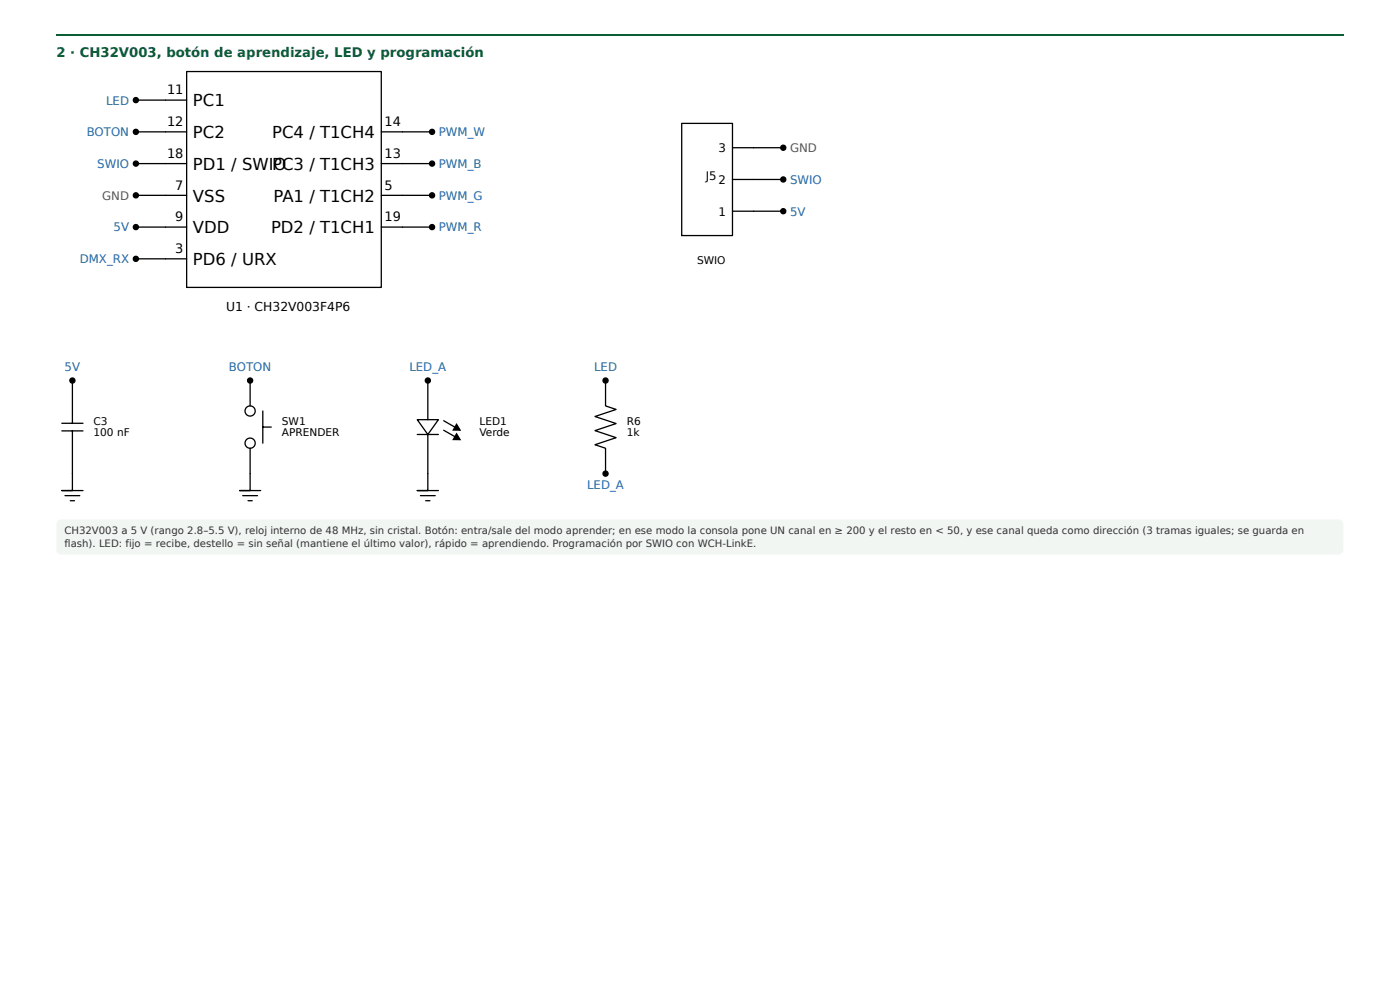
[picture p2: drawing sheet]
<svg xmlns="http://www.w3.org/2000/svg" width="420mm" height="297mm" viewBox="0 0 420 297" stroke-linecap="round" stroke-linejoin="round" font-family="sans-serif">
<defs><g id="words">
<g font-size="4.9">
<text x="57.9" y="31.9">PC1</text>
<text x="57.9" y="41.4">PC2</text>
<text x="81.7" y="41.4">PC4 / T1CH4</text>
<text x="57.9" y="50.9">PD1 / SWIPC3 / T1CH3</text>
<text x="82.1" y="50.9">O</text>
<text x="57.9" y="60.5">VSS</text>
<text x="82.1" y="60.5">PA1 / T1CH2</text>
<text x="57.9" y="70">VDD</text>
<text x="81.4" y="70">PD2 / T1CH1</text>
<text x="57.9" y="79.5">PD6 / URX</text>
</g>
<text font-size="4" fill="#0b5d36" x="16.9" y="17.2">2 · CH32V003, botón de aprendizaje, LED y programación</text>
<g font-size="3.9">
<text x="50.1" y="28.3">11</text>
<text x="50.1" y="37.8">12</text>
<text x="115.4" y="37.8">14</text>
<text x="50.1" y="47.3">18</text>
<text x="115.4" y="47.3">13</text>
<text x="52.6" y="56.9">7</text>
<text x="115.4" y="56.9">5</text>
<text x="52.6" y="66.4">9</text>
<text x="115.4" y="66.4">19</text>
<text x="52.6" y="75.9">3</text>
</g>
<text font-size="3.7" x="67.8" y="93.3">U1 · CH32V003F4P6</text>
<g font-size="3.5" fill="#1a5fb4">
<text x="31.8" y="31.4">LED</text>
<text x="26" y="40.9">BOTON</text>
<text x="131.7" y="40.9">PWM_W</text>
<text x="29.2" y="50.4">SWIO</text>
<text x="131.7" y="50.4">PWM_B</text>
<text x="131.7" y="59.9">PWM_G</text>
<text x="237.1" y="55.2">SWIO</text>
<text x="237.1" y="64.7">5V</text>
<text x="34.1" y="69.5">5V</text>
<text x="131.7" y="69.5">PWM_R</text>
<text x="23.9" y="79">DMX_RX</text>
<text x="19.4" y="111.3">5V</text>
<text x="68.7" y="111.3">BOTON</text>
<text x="122.9" y="111.3">LED_A</text>
<text x="178.3" y="111.3">LED</text>
<text x="176.2" y="146.8">LED_A</text>
</g>
<g font-size="3.5">
<text x="215.7" y="45.7">3</text>
<text x="211.9" y="53.9">J5</text>
<text x="215.7" y="55.2">2</text>
<text x="215.7" y="64.7">1</text>
</g>
<g font-size="3.5" fill="#555">
<text x="237.1" y="45.7">GND</text>
<text x="30.7" y="59.9">GND</text>
</g>
<g font-size="3.2">
<text x="209.2" y="79.4">SWIO</text>
<text x="28.1" y="127.6">C3</text>
<text x="28.1" y="130.8">100 nF</text>
<text x="84.6" y="127.6">SW1</text>
<text x="84.6" y="130.8">APRENDER</text>
<text x="143.9" y="127.6">LED1</text>
<text x="143.9" y="130.8">Verde</text>
<text x="188.1" y="127.6">R6</text>
<text x="188.1" y="130.8">1k</text>
</g>
<g font-size="3" fill="#333">
<text x="19.3" y="160.3">CH32V003 a 5 V (rango 2.8–5.5 V), reloj interno de 48 MHz, sin cristal. Botón: entra/sale del modo aprender; en ese modo la consola pone UN canal en ≥ 200 y el resto en &lt; 50, y ese canal queda como dirección (3 tramas iguales; se guarda en</text>
<text x="19.3" y="164">flash). LED: fijo = recibe, destello = sin señal (mantiene el último valor), rápido = aprendiendo. Programación por SWIO con WCH-LinkE.</text>
</g>
</g></defs>
<path d="M16.9 10.3h386.3v.5h-386.3z" fill="#0b5d36"/>
<path d="M17.4 156.3l1.1-.5h383.1a1.59 1.59 0 0 1 1.6 1.6v7.4a1.59 1.59 0 0 1-1.6 1.6h-383.1a1.59 1.59 0 0 1-1.6-1.6v-7.5z" fill="#f1f6f3"/>
<g fill="none" stroke="#000" stroke-width=".39">
<path d="M40.8 39.6h15.2M40.8 30h15.2M56 21.5h58.4v64.7h-58.4zM114.4 39.6h15.3M204.6 37h15.3v33.7h-15.3zM40.8 58.6h15.2M40.8 49.1h15.2M114.4 58.6h15.3M114.4 49.1h15.3M219.9 53.9h15.2M219.9 44.3h15.2M40.8 77.7h15.2"/>
<path d="M40.8 68.1h15.2M114.4 68.1h15.3M219.9 63.4h15.2M21.7 114.2v12.8M75.1 114.2v7.6M128.4 114.2v11.7M181.8 114.2v7.6l3.1 1.1-6.3 2.1 6.3 2.1-6.3 2.1 6.3 2.1-6.3 2.1 3.2 1.1v7.6M18.6 127h6.3M18.6 129.3h6.3M21.7 129.3v17.9h-3.1h6.3M75.1 134.5v12.7h-3.2h6.3M78.9 123.3v9.7"/>
<path d="M78.9 128.1h2.5M125.2 125.9h6.4l-3.2 4.5zM125.2 130.4h6.4M128.4 130.4v16.8h-3.2h6.4M133.2 129.1l3.3 1.9M133.2 126.2l3.3 2M19.5 148.7h4.5M21.1 150.2h1.3M72.8 148.7h4.5M74.4 150.2h1.3M126.2 148.7h4.4M127.8 150.2h1.2"/>
<circle cx="40.8" cy="39.6" r=".76"/>
<circle cx="40.8" cy="30" r=".76"/>
<circle cx="129.7" cy="39.6" r=".76"/>
<circle cx="40.8" cy="49.1" r=".76"/>
<circle cx="40.8" cy="58.6" r=".76"/>
<circle cx="129.7" cy="49.1" r=".76"/>
<circle cx="129.7" cy="58.6" r=".76"/>
<circle cx="235.1" cy="44.3" r=".76"/>
<circle cx="235.1" cy="53.9" r=".76"/>
<circle cx="40.8" cy="68.1" r=".76"/>
<circle cx="40.8" cy="77.7" r=".76"/>
<circle cx="129.7" cy="68.1" r=".76"/>
<circle cx="235.1" cy="63.4" r=".76"/>
<circle cx="21.7" cy="114.2" r=".76"/>
<circle cx="75.1" cy="114.2" r=".76"/>
<circle cx="128.4" cy="114.2" r=".76"/>
<circle cx="181.8" cy="114.2" r=".76"/>
<circle cx="75.1" cy="123.3" r="1.52"/>
<circle cx="75.1" cy="133" r="1.52"/>
<circle cx="181.8" cy="142.1" r=".76"/>
</g>
<g fill="#000">
<path d="M137 130.1l1.1 1.8h-2.1zM137 127.3l1.1 1.8-2.1-.1z"/>
<circle cx="40.8" cy="39.6" r=".76"/>
<circle cx="40.8" cy="30" r=".76"/>
<circle cx="129.7" cy="39.6" r=".76"/>
<circle cx="40.8" cy="49.1" r=".76"/>
<circle cx="40.8" cy="58.6" r=".76"/>
<circle cx="129.7" cy="49.1" r=".76"/>
<circle cx="129.7" cy="58.6" r=".76"/>
<circle cx="235.1" cy="44.3" r=".76"/>
<circle cx="235.1" cy="53.9" r=".76"/>
<circle cx="40.8" cy="68.1" r=".76"/>
<circle cx="40.8" cy="77.7" r=".76"/>
<circle cx="129.7" cy="68.1" r=".76"/>
<circle cx="235.1" cy="63.4" r=".76"/>
<circle cx="21.7" cy="114.2" r=".76"/>
<circle cx="75.1" cy="114.2" r=".76"/>
<circle cx="128.4" cy="114.2" r=".76"/>
<circle cx="181.8" cy="114.2" r=".76"/>
<circle cx="181.8" cy="142.1" r=".76"/>
</g>
<path d="M137 130.1l1.1 1.8h-2.1zM137 127.3l1.1 1.8-2.1-.1z" fill="none" stroke="#000" stroke-width=".35"/>
<use href="#words"/>
</svg>
